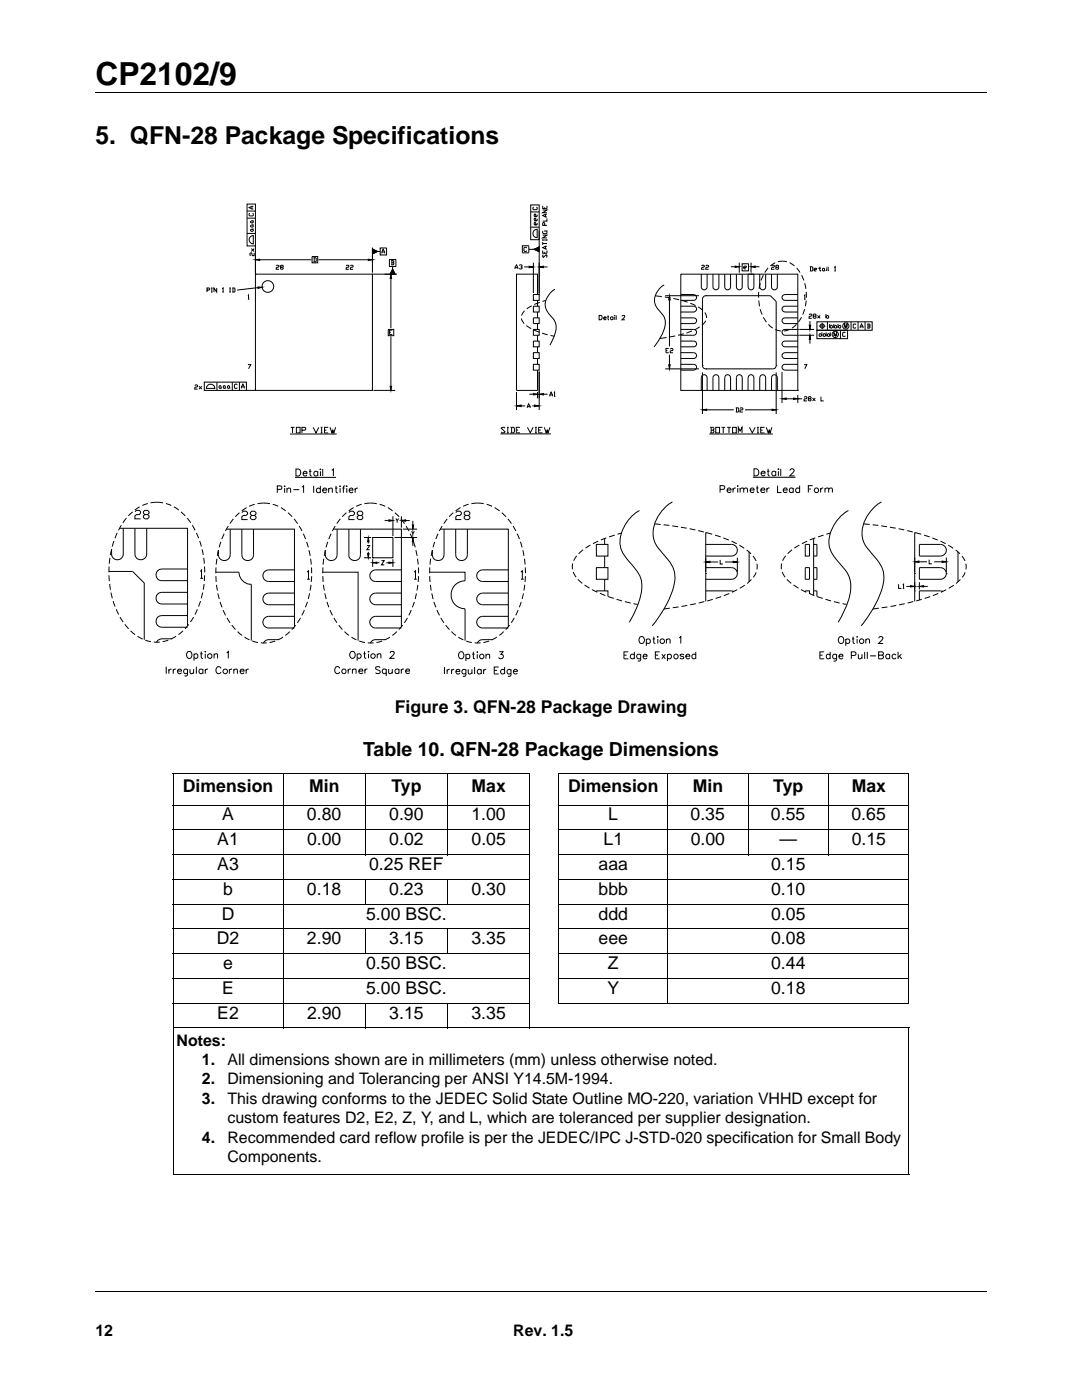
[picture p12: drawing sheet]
<svg xmlns="http://www.w3.org/2000/svg" width="216mm" height="279mm" viewBox="0 0 216 279" stroke-linecap="round" stroke-linejoin="round" font-family="sans-serif">
<defs><g id="words">
<text font-size="6.3" x="19" y="16.9">CP2102/9</text>
<text font-size="4.9" x="19" y="28.7">5. QFN-28 Package Specifications</text>
<text font-size="3.9" x="72.5" y="150.9">Table 10. QFN-28 Package Dimensions</text>
<g font-size="3.5">
<text x="78.8" y="142.2">Figure 3. QFN-28 Package Drawing</text>
<text x="36.5" y="158.1">Dimension</text>
<text x="61.7" y="158.1">Min</text>
<text x="78.1" y="158.1">Typ</text>
<text x="94.1" y="158.1">Max</text>
<text x="113.4" y="158.1">Dimension</text>
<text x="138.3" y="158.1">Min</text>
<text x="154.3" y="158.1">Typ</text>
<text x="170" y="158.1">Max</text>
<text x="44.3" y="163.7">A</text>
<text x="61.3" y="163.7">0.80</text>
<text x="77.7" y="163.7">0.90</text>
<text x="94.1" y="163.7">1.00</text>
<text x="121.4" y="163.7">L</text>
<text x="137.8" y="163.7">0.35</text>
<text x="153.8" y="163.7">0.55</text>
<text x="169.9" y="163.7">0.65</text>
<text x="43.4" y="168.7">A1</text>
<text x="43.4" y="173.6">A3</text>
<text x="61.3" y="168.7">0.00</text>
<text x="73.6" y="173.6">0.25 REF</text>
<text x="77.7" y="168.7">0.02</text>
<text x="94.1" y="168.7">0.05</text>
<text x="119.4" y="173.6">aaa</text>
<text x="120.4" y="168.7">L1</text>
<text x="137.8" y="168.7">0.00</text>
<text x="153.9" y="173.6">0.15</text>
<text x="155.5" y="168.7">—</text>
<text x="169.9" y="168.7">0.15</text>
<text x="44.5" y="178.6">b</text>
<text x="61.3" y="178.6">0.18</text>
<text x="77.7" y="178.6">0.23</text>
<text x="94.1" y="178.6">0.30</text>
<text x="119.4" y="178.6">bbb</text>
<text x="153.9" y="178.6">0.10</text>
<text x="44.2" y="183.5">D</text>
<text x="73.1" y="183.5">5.00 BSC.</text>
<text x="119.4" y="183.5">ddd</text>
<text x="153.9" y="183.5">0.05</text>
<text x="43.2" y="188.5">D2</text>
<text x="61.2" y="188.5">2.90</text>
<text x="77.7" y="188.5">3.15</text>
<text x="94.1" y="188.5">3.35</text>
<text x="119.4" y="188.5">eee</text>
<text x="153.9" y="188.5">0.08</text>
<text x="44.5" y="193.4">e</text>
<text x="73.1" y="193.4">0.50 BSC.</text>
<text x="121.3" y="193.4">Z</text>
<text x="153.9" y="193.4">0.44</text>
<text x="43.4" y="203.3">E2</text>
<text x="44.3" y="198.3">E</text>
<text x="61.3" y="203.3">2.90</text>
<text x="73.1" y="198.3">5.00 BSC.</text>
<text x="77.7" y="203.3">3.15</text>
<text x="94.1" y="203.3">3.35</text>
<text x="121.2" y="198.3">Y</text>
<text x="153.9" y="198.3">0.18</text>
</g>
<g font-size="3.2">
<text x="35.2" y="208.7">Notes:</text>
<text x="40.3" y="212.6">1.</text>
<text x="45.4" y="212.6">All dimensions shown are in millimeters (mm) unless otherwise noted.</text>
<text x="40.3" y="216.4">2.</text>
<text x="40.3" y="220.3">3.</text>
<text x="45.4" y="216.4">Dimensioning and Tolerancing per ANSI Y14.5M-1994.</text>
<text x="45.4" y="220.3">This drawing conforms to the JEDEC Solid State Outline MO-220, variation VHHD except for</text>
<text x="45.4" y="224.2">custom features D2, E2, Z, Y, and L, which are toleranced per supplier designation.</text>
<text x="40.3" y="228.1">4.</text>
<text x="45.4" y="228.1">Recommended card reflow profile is per the JEDEC/IPC J-STD-020 specification for Small Body</text>
<text x="45.4" y="231.9">Components.</text>
<text x="19" y="266.7">12</text>
<text x="102.4" y="266.7">Rev. 1.5</text>
</g>
</g></defs>
<path d="M19 18.4h177.8M19.1 257.8h177.8" fill="none" stroke="#000" stroke-width=".2"/>
<path d="M166.5 259.4h30.7v14.7h-30.7z" fill="#fff"/>
<g fill="none" stroke="#000" stroke-width=".2">
<path d="M34.4 154.3h71.4M34.5 154.4v79.9M56.5 154.3v50.9M72.9 154.3v16.4M89.3 154.3v16.4M105.7 154.4v50.8M111.4 154.3h70.1M111.5 154.4v45.7M133.2 154.3v46M149.3 154.3v16.4M165.3 154.3v16.4M181.4 154.4v45.7"/>
<path d="M34.4 160.7h71.4M34.4 165.6h71.4M34.4 170.6h71.4M34.4 175.5h71.4M72.9 175.4v5.1M89.3 175.4v5.1M111.4 160.7h70.1M111.4 165.6h70.1M111.4 170.6h70.1M111.4 175.5h70.1M34.4 180.4h71.4M34.4 185.4h71.4"/>
<path d="M34.4 190.3h71.4M34.4 195.3h71.4M72.9 185.3v5.1M89.3 185.3v5.1M111.4 180.4h70.1M111.4 185.4h70.1M111.4 190.3h70.1M111.4 195.3h70.1M34.4 200.2h71.4M34.4 205.1h147.1M72.9 200.1v5.1M89.3 200.1v5.1"/>
<path d="M111.4 200.2h70.1M181.4 205.2v29.1M34.4 234.4h147.1"/>
</g>
<path d="M20.3 37.4h175.9v100.6h-175.9z" fill="#fff"/>
<g fill="none" stroke="#000" stroke-width=".2">
<path d="M41.3 57.9h.4l.1-.3-.1-.1h-.4v.8M42.1 57.5h.3M42.1 58.3h.3M42.3 57.5v.8M43.2 57.5v.8l-.5-.8v.8M44.4 57.6l.1-.1v.8M44.4 58.3h.3M45.8 57.5h.3M45.8 58.3h.3M45.9 57.5v.8M46.3 57.5h.5l.1 .1v.6l-.6 .1M46.5 57.5v.8"/>
<path d="M49.3 40.7h1.7v8.4h-1.7zM49.3 46.6h1.7M49.3 43.5h1.7M49.3 42.1h1.7M49.5 59l.1-.1v.8M49.5 59.7h.2M49.8 42.5l-.1 .2 .1 .4h.6l.1-.2-.1-.4M49.9 47.3l.6-.3v1.7a.85 .85 0 0 1-.7-.5 .85 .85 0 0 1 .1-.9zM50 45.9l.4-.1 .1 .2-.4 .2zM50 44.2l.4-.1 .1 .3-.4 .1zM50.1 49.6l.6 .6M50.1 44.9l.4 .2-.1 .2-.4-.1z"/>
<path d="M50.3 41.2v.5M50.5 45.6l-.1 .2M50.5 44.8l-.1 .1M50.5 43.9l-.1 .2M50.5 41.2l-.8 .2 .8 .3M50.7 50.5v.5h-.3l-.3-.5-.2 .1 .1 .4M50.7 49.6l-.6 .6M51 54.7h23.3v23.2h-23.3zM51 54.7h.1M51 48.9v5.8M51 51.8l.8-.1v.3zM51.5 57.3h.8l-.8 .3z"/>
<path d="M51.5 57.4l-4.2 .5M51.8 51.8h10.3M52.3 57.3h.1M54.6 57.1h.1M55.1 53l.2-.1 .4 .1-.2 .3-.4 .2v.2h.6M56.1 53.3l-.1-.3 .4-.1 .1 .3-.4 .1-.1 .3 .4 .1 .1-.1-.1-.3M62.3 51.2h1.1v1.3h-1.1zM62.5 51.4h.5l.1 .2v.5l-.1 .2h-.5M62.7 51.4v.9M63.5 51.8h10M69.1 53l.1-.1 .4 .1-.1 .3-.4 .2v.2h.5M69.9 53l.2-.1 .4 .1-.2 .3-.4 .2v.2h.6"/>
<path d="M73.5 51.7l.8 .1-.8 .2zM74.3 54.7h.1M74.3 51.8h.1M74.3 49.4v5M74.3 49.7l1 .5-1 .5M74.3 49.7l1 .5h-1zM74.3 50.2h1l-1 .5zM74.6 54.7h4.6M74.8 50.2h1.1M75.9 49.5h1.2v1.4h-1.2zM76.2 50.6l.3-.9 .3 .9M76.2 50.3h.6"/>
<path d="M77.7 51.8h1.3v1.4h-1.3zM77.9 54.7h.9zM78 54.7l.1 .9h-.2zM78 54.7h.1M78 55.6v9.9M78 52h.4l.2 .2-.2 .2M78.2 52v.9M78.2 52.4h.2l.2 .3-.2 .2h-.4M78.3 53.2v1.1M78.3 53.7l.5 1h-.9zM78.4 53.7l.4 1h-.9zM102.8 53.7l.3-.8 .2 .8"/>
<path d="M102.8 53.4h.5M103.6 53l.2-.1 .4 .1-.2 .3h-.1M104 53.3l.2 .1-.2 .3-.4-.1M104.2 49h1.3v1.5h-1.3zM104.6 53.3h1M105.1 49.5l-.1-.1-.5 .1v.5l.2 .2 .4-.2M105.5 49.8h1.1M105.6 53.1l.8 .2-.8 .1zM105.9 40.9h1.7v6.9h-1.7zM105.9 45.3h1.7M105.9 42.3h1.7M106.4 58.8h1.2v1.1h-1.2z"/>
<path d="M106.4 52.4v6.1M106.4 58.8h.1M106.4 53.3h.1M106.5 41.3l-.2 .1v.3l.2 .1 .7-.1-.2-.4M106.6 49.8l1-.5v.5zM106.6 49.8l1 .4M106.6 49.8h1v.4zM106.7 45.9l.5-.1v1.6a.85 .85 0 0 1-.8-.5 .85 .85 0 0 1 .3-1zM107.2 44.5l-.2 .4-.4-.1v-.3l.1-.1 .2 .1v.4M107.2 43.7l-.2 .4-.4-.1v-.3l.1-.2 .2 .2v.4M107.2 42.8l-.2 .5h-.3l-.1-.5 .1-.1 .2 .1v.5M107.3 58.8v-4.1h-4.2v23.2h4.2v-4"/>
<path d="M107.3 59.9v1.2M107.6 58.8h.1M107.6 46v12.8M107.6 49.3l-1 .5M107.6 53.3l.8-.2v.3zM108.3 50v.5h.8v-.5M108.3 46.9h.8l-.8 .6h.8M108.3 41.9h.8l-.8 .6h.8M108.3 41.1v.5h.8v-.5M108.3 47.8v.2M108.3 48.3v.6M108.3 48.6h.8"/>
<path d="M108.3 47.9h.8M108.3 46.1l.1 .5 .7-.1v-.4h-.4v.1M108.4 50.8l-.1 .2 .1 .4 .6-.6 .1 .2-.1 .4M108.4 53.3h.9M108.7 45v-.4l-.3-.2-.1 .6h.8M108.7 41.4v.2M108.7 50.3v.2M108.8 42.8v.5M108.8 49.1v.6M108.9 60l-.7 .2M109.1 49.1l-.8 .3 .8 .3M109.1 42.8l-.8 .2 .8 .3"/>
<path d="M109.1 47.8v.2M109.1 43.6v.5h-.8M110.7 57.7a3.3 3.3 0 0 0-1.5 4.5l.5 .6a3.5 3.5 0 0 1 .7 4.8l-.7 1.3M130.7 59l1.4 .2M132.5 56.9a3.2 3.2 0 0 0-.9 5.1 3.4 3.4 0 0 1 .6 4.6l-1.7 2.6M132.7 59.3l1.1 .2M132.7 59h6.8M133.6 59.9v9.2M133.6 59l.1 .9h-.3zM134.4 59.6l1.1 .2M135.8 54.7h23.4v23.2h-23.4zM135.8 58.8h2.6l.5 .3 .1 .3-.1 .3-.5 .2h-2.6"/>
<path d="M136.1 60l1.1 .3M139.9 54.7v2.6l.3 .5 .3 .1 .3-.1 .3-.5v-2.6M140 53l.1-.1 .4 .1-.1 .3-.4 .2v.2h.5M140.8 53l.2-.1 .4 .1-.2 .3-.4 .2v.2h.6M140.9 59l-.6 .3-.1 .4v13.2M140.9 59h.1M140.9 59h12.8l1.2 1.2v12.7M142.3 54.7v2.6l.3 .5 .3 .1 .2-.1 .3-.5v-2.6M144.6 54.7v2.6l.3 .5 .3 .1 .3-.1 .3-.5v-2.6M145.8 53.2h.9M146.7 53.1l.8 .1-.8 .2zM146.9 54.7v2.6l.3 .5 .3 .1 .3-.1 .3-.5v-2.6"/>
<path d="M147.5 54.7h.1M147.5 52.4v2M148.1 52.6h1.3v1.5h-1.3zM148.4 53.4h.4l.1-.2-.1-.1-.4 .1v.3l.4 .2M149.3 54.7h1.1v2.6l-.3 .5-.2 .1-.3-.1-.3-.5zM149.9 53.2l.8-.1v.3zM149.9 54.7h.1M149.9 53.2h.1M149.9 52.4v2M150.7 53.2h.8M151.4 58.3v1.1M151.4 60l.2 1.1"/>
<path d="M151.6 54.7v2.6l.3 .5 .3 .1 .3-.1 .3-.5v-2.6M151.7 56.5l-.2 1.2M152.3 54.9l-.5 1.1M153.3 53.5l-.7 .9M153.9 54.7v2.6l.3 .5 .3 .1 .3-.1 .3-.5v-2.6M153.9 53l.2-.1 .4 .1-.1 .3-.5 .2v.2h.6M154.7 52.4l-1 .7M154.9 53.3l-.1-.3 .4-.1 .2 .3-.5 .1-.1 .3 .4 .1 .2-.1-.2-.3M155.2 52.2l.9-.1 .9 .1M157.6 52.4l.9 .7M159 53.5l.6 .9M159.2 58.8h-2.6l-.5 .3-.1 .3 .4 .5h2.8"/>
<path d="M160 54.9l.4 1.1M160.4 59l.2-.1v.8M160.4 59.7h.3M160.6 56.5l.2 1.2M160.9 58.3v1.1M160.9 60l-.2 1.1M161.6 53.2h.4l.2 .2v.5l-.2 .2h-.4M161.7 53.2v.9M162.4 53.8h.5l.1-.2-.1-.1-.5 .1 .2 .5h.3M163.3 53.5h.5M163.6 53.2v.7l.1 .2 .1-.2M164.1 53.6l.2-.1 .2 .1-.1 .5-.3-.2z"/>
<path d="M164.5 53.9l.2 .2M165 53.2v.2M165 53.5v.6M165.2 53.2v.7l.2 .2M166.5 53.4l.1-.2v.9M166.5 54.1h.3M38.9 77l.1-.2 .4 .2-.1 .2-.4 .2v.3h.5M39.7 77.1l.6 .6M40.3 77.1l-.6 .6M40.8 76.3h8.4v1.6h-8.4zM41.5 76.9a.84 .84 0 0 1 .9-.2 .84 .84 0 0 1 .5 .8h-1.7zM43.3 76.3v1.6"/>
<path d="M43.7 77.1l.1-.1 .3 .1-.1 .4-.3-.1zM44.1 77.4l.2 .1M44.6 77.1l.1-.1 .3 .1-.2 .4-.2-.1zM45 77.4l.1 .1M45.5 77l.3 .1-.1 .4-.3-.1zM45.8 77.4l.2 .1M46.4 76.3v1.6M47.3 76.8l-.1-.1-.4 .1v.6l.1 .1 .4-.1M47.8 76.3v1.6M48.2 77.5l.3-.8 .2 .8M48.2 77.2h.5M49.2 77.9h1.8"/>
<path d="M49.5 72.8h.5l-.4 .8M74.3 77.9h.1M74.6 77.9h4.2M77.5 65.7h1.1v1.3h-1.1zM77.7 66.3h.3M77.9 77.1h.2l-.1 .8zM78 67.1v10M78.3 65.9h-.6v.8h.6M103.1 78.2v3.6M104.1 63.6l.5 1M104.7 62l-.6 1M105 65l1 .6"/>
<path d="M105.6 78.7h.8M106.1 61l-1 .7M106.4 78.5l.9 .2-.9 .1zM106.4 61.1h1.2v1.2h-1.2zM106.4 68.1h1.2v1.1h-1.2zM106.4 70.4h1.2v1.1h-1.2zM106.4 72.7h1.2v1.2h-1.2zM106.4 65.7h1.2v1.2h-1.2zM106.4 63.4h1.2v1.2h-1.2zM106.5 65.9l1.1 .4M107.3 62.3v1.1M107.3 64.6v1.1"/>
<path d="M107.3 66.9v1.2M107.3 69.2v1.2M107.3 71.5v1.2M107.3 78.2v1.3M107.6 73.9h.1M107.6 74.1v7.7M107.6 78.7h.1M107.6 78.7l.8-.2v.3zM107.7 60.3l-1.1 .5M108.2 66.5l1.1 .3M108.4 78.7h.9M109.7 79.1l.3-.8 .3 .8"/>
<path d="M109.7 78.8h.6M109.9 67l.7 .1M110.6 78.4l.1-.1v.8M110.6 79.1h.2M119.5 62.9h.4a.47 .47 0 0 1 .3 .5 .47 .47 0 0 1-.3 .4h-.4zM120.5 63.5h.4a.25 .25 0 0 0-.2-.3 .25 .25 0 0 0-.2 .3l.1 .3 .3-.1M121.2 63.2h.3M121.3 62.9v.7l.2 .2M122.3 63.4l-.3-.2-.2 .2 .2 .4 .3-.1M122.3 63.2v.6M122.6 63h.1M122.7 63.2v.6"/>
<path d="M123 62.9v.9M124.1 63.1l.2-.2 .4 .2-.6 .7h.6M132.7 73.6h6.8M132.9 70h.3M133 67.4l-1.3 .1M133.4 69.6h-.5v.8h.5M133.4 72.8h.3l-.1 .8zM133.6 70.8v2M133.7 69.7l.2-.1 .4 .1-.1 .3-.5 .1v.3h.6M134.7 67.1l-1.1 .2M135.8 61.1h2.6l.5 .3 .1 .3-.1 .3-.5 .3h-2.6M135.8 63.4h2.6l.5 .3 .1 .3-.1 .3-.5 .3h-2.6"/>
<path d="M135.8 65.7h2.6l.5 .3 .1 .3-.1 .3-.5 .3h-2.6M135.8 68.1h2.6l.5 .3 .1 .2-.1 .3-.5 .3h-2.6M135.8 70.4h2.6l.5 .3 .1 .3-.1 .3-.5 .2h-2.6M135.8 72.7h2.6l.5 .3 .1 .3-.1 .3-.5 .3h-2.6M136.4 66.6l-1.1 .3M137.7 60.5l1.1 .5M138.1 66l-1.1 .5M139.3 61.2l1 .7M139.6 65.3l-1 .5M139.9 77.9v-2.5a.58 .58 0 0 1 .6-.6 .58 .58 0 0 1 .6 .6v2.5M140.2 72.9l.3 .6 .4 .1M140.2 72.9h.1"/>
<path d="M140.2 74.3v8.3M140.7 62.4l.2 .6 .1 .5M140.8 64l-.7 .9M140.9 73.6h.1M142.3 77.9v-2.5a.59 .59 0 0 1 .6-.6 .59 .59 0 0 1 .5 .6v2.5M144.6 77.9v-2.5a.58 .58 0 0 1 .6-.6 .58 .58 0 0 1 .6 .6v2.5M146.9 77.9v-2.5a.58 .58 0 0 1 .6-.6 .58 .58 0 0 1 .6 .6v2.5M149.3 77.9v-2.5a.58 .58 0 0 1 .5-.6 .58 .58 0 0 1 .6 .6v2.5M151.6 77.9v-2.5a.59 .59 0 0 1 .6-.6 .59 .59 0 0 1 .6 .6v2.5M151.7 61.7l.4 1.1M152.3 63.3l.6 1M153.3 64.7l.9 .8"/>
<path d="M153.9 77.9v-2.5a.58 .58 0 0 1 .6-.6 .58 .58 0 0 1 .6 .6v2.5M154.7 65.8l1.1 .2M154.9 72.9v.3a.63 .63 0 0 1-.7 .4h-13.3M154.9 72.9h.1M154.9 74.3v8.3M156 79.6l.9-.2v.3zM156 74.2v6.2M156 73.3h.1M156.9 79.6h1.4M157.5 65.8l-1.1 .2M158.3 79.4l.9 .2-.9 .1zM158.9 64.7l-.8 .8"/>
<path d="M159.2 61.1h-2.6l-.5 .3-.1 .3 .1 .3 .5 .3h2.6M159.2 63.4h-2.6l-.5 .3-.1 .3 .4 .5 2.8 .1M159.2 65.7h-2.6l-.5 .3-.1 .3 .4 .6h2.8M159.2 68.1h-2.6l-.5 .3-.1 .2 .1 .3 .5 .3h2.6M159.2 70.4h-2.6l-.5 .3-.1 .3 .1 .3 .5 .2h2.6M159.2 72.7h-2.6l-.5 .3-.1 .3 .1 .3 .5 .3h2.6M159.2 77.9h.1M159.2 79.6h.1M159.2 65.7h.1M159.2 66.9h.1M159.2 78.8v1.6M159.2 79.6h.8"/>
<path d="M159.5 65.7h3M159.5 66.9h3M159.9 63.3l-.6 1M160.4 72.8h.6l-.4 .8M160.4 79.3l.2-.1 .4 .1-.1 .3-.5 .1v.3h.6M160.6 61.7l-.4 1.1M161.4 62.8l.2-.1 .4 .1-.2 .3-.4 .1v.3h.6M161.5 64.9h.3l-.2 .8zM161.6 66.9h.1M161.6 64.1v.8M161.6 67.7v.9M161.6 66.9l.2 .8h-.3z"/>
<path d="M161.7 79.6l.1 .3-.4 .1-.1-.3 .5-.3-.1-.2-.4 .1 .1 .3M162.1 79.4l.6 .6M162.7 63.1l.1 .3-.4 .1-.1-.3 .5-.3-.1-.2-.4 .1 .1 .3M162.7 79.4l-.6 .6M163 64.2h11v1.7h-11zM163 65.9h6.1v1.7h-6.1zM163.1 62.9l.6 .6M163.4 65.1h1.3M163.6 66.6l.4 .3-.3 .2-.3-.1zM163.7 62.9l-.6 .6M163.8 79.2v.8h.6M164 66.3v.8"/>
<path d="M164.1 64.4v1.3M164.4 66.6l.4 .3-.3 .2-.2-.1zM164.8 63.2l.4-.2 .2 .4-.3 .1zM164.8 62.7v.8M164.8 66.3v.8M165.1 64.2v1.7M165.2 66.6l.5 .3-.3 .2-.3-.1zM165.5 64.7v.8M165.7 66.3v.8M165.8 64.9l.3 .2-.2 .4-.4-.3zM166.4 65.2l.3-.3 .2 .2-.1 .4zM166.4 64.7v.8"/>
<path d="M166.4 67.1v-.7l.3 .7 .2-.7v.7M167.2 65.2l.3-.3 .3 .2-.2 .4zM167.2 64.7v.8M167.7 65.9v1.7M168.5 65.4v-.7l.3 .7 .2-.7v.7M168.7 66.5l-.1-.2-.5 .2v.5l.2 .1 .4-.1M169.8 64.2v1.7M170.8 64.8l-.2-.1-.4 .1 .2 .7 .4-.2M171.2 64.2v1.7M171.6 65.5l.3-.8 .3 .8M171.6 65.2h.6M172.6 64.2v1.7"/>
<path d="M173 64.7l.6 .1-.1 .3M173.2 65.1h.3l.1 .2-.1 .2h-.5M173.2 64.7v.8M55.3 97.7l.8-.1 .1-.5-.9-.1v1.3M56.8 97.4v.9M56.8 97v.1zM57.3 97.7l.3-.3 .3 .1 .1 .8M57.3 97.4v.9M57.8 86.6h9.4M58 85.3h.8M58.4 85.3v1.1M58.5 97.7h1.2"/>
<path d="M58.9 95.3h8.2M59.1 93.6h.4a.75 .75 0 0 1 .5 .7 .75 .75 0 0 1-.5 .7h-.4zM59.1 85.3h.8v1.1h-.8zM60.2 97.2l.4-.2v1.3M60.2 85.9h.6l.2-.5-.2-.1h-.6v1.1M60.5 94.5h.8a.39 .39 0 0 0-.4-.5 .39 .39 0 0 0-.4 .5v.1a.42 .42 0 0 0 .3 .4 .42 .42 0 0 0 .5-.2M61.7 94.1h.4M61.9 93.6v1.1v.2l.3 .1M62.5 85.3l.6 1.1 .5-1.1M62.6 97v1.3M63.4 94.3l-.5-.2a.51 .51 0 0 0-.3 .4 .51 .51 0 0 0 .3 .5l.5-.2M63.4 94.1v.9"/>
<path d="M63.9 93.7h.1zM63.9 97.6l-.5-.2a.49 .49 0 0 0-.3 .5 .49 .49 0 0 0 .3 .4l.5-.2M63.9 97v1.3M63.9 94.1v.9M64 85.3h.3M64 86.4h.3M64.2 85.3v1.1M64.4 97.8h.8a.45 .45 0 0 0-.5-.4 .45 .45 0 0 0-.4 .5 .45 .45 0 0 0 .4 .4l.5-.2M64.4 93.6v1.4M64.7 85.9h.4M65.5 85.3h-.8v1.1h.8M65.6 97.7l.3-.3 .4 .1v.8"/>
<path d="M65.6 97.4v.9M65.8 85.3l.5 1.1 .1-.5 .2 .5 .4-1.1M66.2 93.9l.3-.3v1.4M66.9 97.4h.4M67.1 97v1.1l.3 .2M67.8 97h.1zM67.9 97.4v.9M68.3 97.4h.5M68.9 97h-.3l-.1 .2v1.1M69.1 97h.2zM69.2 97.4v.9M69.7 97.8h.7a.44 .44 0 0 0-.7-.3 .44 .44 0 0 0 .2 .8h.3l.2-.2"/>
<path d="M70.9 97.4v.9M71.4 97.4a.43 .43 0 0 0-.5 .4M99.8 86.6h10.1M100.8 85.4l-.2-.1h-.4l-.2 .1 .8 .8-.2 .2h-.4l-.2-.2M101.2 85.3h.3M101.2 86.4h.3M101.3 85.3v1.1M101.9 85.3h.6l.1 .1v.8l-.1 .2h-.6M102.1 85.3v1.1M103 85.8h.4M103.1 81l.9-.2v.4zM103.8 85.3h-.8v1.1h.8"/>
<path d="M104 81h.8M105.2 81.4l.3-.8 .3 .8M105.2 81.2h.6M105.2 85.3l.6 1.1 .6-1.1M106.2 81h.5M106.7 80.8l.9 .2-.9 .2zM106.7 85.3h.4M106.7 86.4h.4M106.9 85.3v1.1M107.5 85.8h.4M107.6 81h.1M108.2 85.3h-.7v1.1h.7"/>
<path d="M108.6 85.3l.4 1.1 .2-.6 .1 .6 .4-1.1M140.2 81.8l.8-.1v.2zM141 81.8h5.4M141.5 86.6h12.7M141.7 85.3h.6l.2 .1-.2 .5M141.9 85.9h.4l.2 .3-.2 .2h-.6M141.9 85.3v1.1M142.8 85.3h.8v1.1h-.8zM143.7 97.7l.8-.1 .1-.2-.1-.4-.8-.1v1.4M144 85.3h.7M144.3 85.3v1.1M145.1 97.8h.8a.4 .4 0 0 0-.4-.4 .4 .4 0 0 0-.4 .4l.2 .5h.3l.3-.2"/>
<path d="M145.1 85.3h.7M145.5 85.3v1.1M146.2 85.3h.7v1.1h-.7zM146.3 97.4v.9M146.8 81.4l.6 .1v.6l-.1 .1h-.5M146.8 97.4l-.3 .1-.2 .3M147 81.4v.8M147.2 96.9v.2zM147.2 97.4v.9M147.3 86.4v-1.1l.4 .7 .4-.7v1.1M147.7 81.5l.1-.1 .4 .1-.1 .3-.4 .1v.3h.5M147.7 97.7l.3-.3 .3 .1 .1 .8"/>
<path d="M147.7 97.4v.9M148.4 97.7l.4-.3 .3 .1v.8M148.7 81.8h5.4M149.5 85.3l.6 1.1 .6-1.1M149.7 97.8h.8a.4 .4 0 0 0-.4-.4 .4 .4 0 0 0-.4 .4l.2 .5h.3l.3-.2M150.2 95.2h8.5M150.5 93.6h.4a.75 .75 0 0 1 .5 .7 .75 .75 0 0 1-.5 .7h-.4zM150.9 97.4h.4M151 85.3h.4M151 86.4h.4M151.1 96.9v1.1l.1 .3h.2M151.2 85.3v1.1"/>
<path d="M151.8 85.9h.4M151.8 97.8h.8a.4 .4 0 0 0-.4-.4 .4 .4 0 0 0-.4 .4l.2 .5h.3l.3-.2M151.8 94.4h.9a.44 .44 0 0 0-.6-.3 .44 .44 0 0 0-.2 .7 .44 .44 0 0 0 .6 .1l.2-.1M152.5 85.3h-.7v1.1h.7M152.9 85.3l.4 1.1 .2-.5 .1 .5 .4-1.1M153 97.4v.9M153.1 94h.4M153.3 93.6v1.1l.3 .3M153.5 97.4a.43 .43 0 0 0-.5 .4M154.1 81.7l.8 .1-.8 .1zM154.8 94.2l-.5-.2a.5 .5 0 0 0-.3 .5 .5 .5 0 0 0 .3 .5l.5-.2M154.8 94v1"/>
<path d="M154.9 81.8h.1M155.2 96.9v1.4h.8M155.3 94v1M155.3 93.6v.1zM155.8 93.6v1.4M156.3 97.8h.8a.46 .46 0 0 0-.6-.4 .46 .46 0 0 0-.3 .6 .46 .46 0 0 0 .6 .3l.3-.2M157.6 93.9l.3-.3h.3l.3 .4-.9 1h.9M158.3 97.6l-.5-.2a.49 .49 0 0 0-.3 .4 .49 .49 0 0 0 .3 .5l.5-.2M158.3 97.4v.9M159.6 97.6l-.5-.2a.49 .49 0 0 0-.3 .4 .49 .49 0 0 0 .2 .5l.6-.2M159.6 96.9v1.4M161.3 97.6h.5"/>
<path d="M162.2 96.9h-.9v1.4M163.7 97.4v.9M164.3 97.4l-.3 .1-.3 .3M164.6 97.7l.4-.3 .3 .1 .1 .8M164.6 97.4v.9M165.4 97.7l.3-.3 .3 .1 .1 .8M21.7 114.8l.1 1.2M21.7 114h4.8l2.3 2.4v11.3M21.8 113.1l-.1 1.1M21.9 116.5l.1 1.2M21.9 111.3l-.1 1.2M22.1 118.3l.3 1.1"/>
<path d="M22.6 120l.4 1.1M22.7 108l-.3 1.1M23.4 106.4l-.5 1M23.8 105.4h13.6v19.5M24.2 104.8l-.6 1M24.6 105.4v5.2a1.16 1.16 0 0 1-1.2 1.1 1.16 1.16 0 0 1-1.1-1.1v-1l-.3 1.2M25.2 103.4l-.7 .9M26.5 102.2l-.9 .8M26.9 105.4v5.2a1.17 1.17 0 0 0 1.2 1.1 1.17 1.17 0 0 0 1.2-1.1v-5.2M26.9 102.1l.3-.2h.6l.2 .2v.3l-.2 .3h-.6l-.3 .3v.5h1.1M27.9 101.2l-1 .6M29.4 102.7l.3 .3v.3l-.3 .2h-.5l-.3-.2v-.3l.3-.3h.5l.3-.3v-.3l-.3-.2h-.5l-.3 .2v.3l.3 .3"/>
<path d="M29.5 100.5l-1.1 .4M32.5 100.4l-1.2-.2-1.3 .2M33.1 100.5l1.1 .4M34.7 101.2l1 .6M36.1 102.2l.9 .8M37.4 103.4l.7 .9M37.4 113.6h-5.1a1.16 1.16 0 0 0-1.2 1.1 1.16 1.16 0 0 0 1.2 1.2h5.1M37.4 118.2h-5.1a1.16 1.16 0 0 0-1.2 1.2 1.16 1.16 0 0 0 1.2 1.1h5.1M38.4 104.8l.5 1M39.2 106.4l.4 1M39.8 108l.4 1.1M40 114l.2-.3v1.7"/>
<path d="M40 115.4h.5M40 120l-.4 1.1M40.3 109.6l.3 1.2M40.4 118.3l-.2 1.1M40.7 111.3l.1 1.2M40.7 116.5l-.1 1.2M40.8 113.1l.1 1.1M40.8 114.8v1.2M43.1 114.2h4.6a2.44 2.44 0 0 0 2.4 2.4v11.2M43.1 115v1.1M43.1 113.2v1.2M43.2 116.7l.2 1.2"/>
<path d="M43.3 111.5l-.2 1.2M43.5 118.4l.3 1.1M44.1 108.1l-.4 1.1M44.7 106.5l-.4 1.1M45.2 105.6h13.6v19.5M45.6 105l-.6 1M45.9 105.6v5.1a1.17 1.17 0 0 1-1.1 1.2 1.17 1.17 0 0 1-1.2-1.2v-.9l-.2 1.1M46.6 103.5l-.7 1M47.8 102.3l-.9 .8M48.3 105.6v5.1a1.16 1.16 0 0 0 1.1 1.2 1.16 1.16 0 0 0 1.2-1.2v-5.1M48.3 102.3l.3-.3h.5l.3 .3v.3l-.3 .3h-.5l-.3 .2v.6h1.1M49.2 101.3l-1 .7"/>
<path d="M50.2 102.9l-.2-.3v-.3l.2-.3h.6l.3 .3v.3l-.3 .3h-.6l-.2 .2v.3l.2 .3h.6l.3-.3v-.3l-.3-.2M50.8 100.6l-1.1 .4M51.4 100.5l1.2-.1 1.3 .1M54.4 100.6l1.1 .4M56 101.3l1 .7M57.5 102.3l.8 .8M58.7 103.5l.7 1M58.8 113.7h-5.2a1.16 1.16 0 0 0-1.1 1.2 1.16 1.16 0 0 0 1.1 1.2h5.2M58.8 118.4h-5.2a1.16 1.16 0 0 0-1.1 1.1 1.16 1.16 0 0 0 1.1 1.2h5.2M59.7 105l.6 1M60.5 106.5l.5 1.1M61.2 108.1l.3 1.1"/>
<path d="M61.3 114.2l.3-.3v1.7M61.3 115.6h.5M61.6 109.8l.3 1.1M61.8 118.4l-.3 1.1M62 111.5l.1 1.2M62.1 116.7l-.2 1.2M62.2 113.2v1.2M62.2 115l-.1 1.1M64.4 114.2h7.1v13.6M64.4 115l.1 1.1M64.4 113.2v1.2M64.5 116.7l.2 1.2"/>
<path d="M64.6 111.5l-.1 1.2M64.8 118.4l.3 1.1M65.4 108.1l-.3 1.1M66.1 106.5l-.5 1.1M66.5 105.6h13.6v19.5M66.9 105l-.6 1M67.3 105.6v5.1a1.17 1.17 0 0 1-1.2 1.2 1.17 1.17 0 0 1-1.2-1.2v-.9l-.2 1.1M67.9 103.5l-.7 1M69.1 102.3l-.8 .8M69.6 105.6v5.1a1.15 1.15 0 0 0 1.2 1.2 1.15 1.15 0 0 0 1.1-1.2v-5.1M69.6 102.3l.3-.3h.5l.3 .3v.3l-.3 .3h-.5l-.3 .2v.6h1.1M70.5 101.3l-.9 .7"/>
<path d="M71.6 102.9l-.3-.3v-.3l.3-.3h.5l.3 .3v.3l-.3 .3h-.5l-.3 .2v.3l.3 .3h.5l.3-.3v-.3l-.3-.2M72.2 100.6l-1.1 .4M72.6 107.3h1.5M72.6 111.3h1.5M72.7 100.5l1.3-.1 1.2 .1M73.2 108.9h.6l-.6 .8h.6M73.3 110.5h.3l-.1 .8zM73.5 107.3l.1 .8h-.3zM73.5 111.3h.1M73.5 108.1v.4M73.5 110.1v.4M74.4 112.3l.8-.1v.2z"/>
<path d="M74.4 111.3h.1M74.4 107.3h.1M74.4 111.6v1.5M74.4 107.3h4v4h-4zM75.2 112.3h.5M75.8 100.6l1.1 .4M76.1 111.9h.6l-.6 .8h.6M76.8 103.9h.8M77.1 112.3h.5M77.4 101.3l.9 .7M77.6 103.7l.8 .2-.8 .1zM77.6 112.2l.8 .1-.8 .1z"/>
<path d="M78.4 107.3h.1M78.4 103v4M78.4 111.6v1.5M78.4 103.9h.1M78.4 112.3h.1M78.4 111.3h.1M78.7 107.3h4.5M78.8 102.3l.9 .8M79 103.5l.2 .4v.4M79.5 103.5l-.3 .4M80 103.5l.7 1M80.1 113.7h-5.1a1.16 1.16 0 0 0-1.2 1.2 1.16 1.16 0 0 0 1.2 1.2h5.1"/>
<path d="M80.1 118.4h-5.1a1.16 1.16 0 0 0-1.2 1.1 1.16 1.16 0 0 0 1.2 1.2h5.1M80.1 103v2.3M80.1 105.6h.1M80.1 103.9l.8-.2v.3zM80.4 105.6h2.8M80.9 103.9h.9M81 105l.6 1M81.9 106.5l.4 1.1M82.1 106l.3 .4v.5M82.3 104.8h.2l-.1 .8zM82.4 107.3l.1 .8h-.2zM82.4 103.9v.9"/>
<path d="M82.4 108.1v.8M82.5 108.1l.4 1.1M82.6 114.2l.3-.3v1.7M82.6 115.6h.6M82.7 106l-.3 .4M83 109.8l.2 1.1M83.1 118.4l-.3 1.1M83.3 111.5l.1 1.2M83.4 116.7l-.2 1.2M83.5 113.2v1.2M83.5 115l-.1 1.1M85.7 114.2h7.1v1.7a2.79 2.79 0 0 0-2.8 2.8 2.79 2.79 0 0 0 2.8 2.8v6.3"/>
<path d="M85.7 115l.1 1.1M85.8 113.2l-.1 1.2M85.9 116.7l.1 1.2M85.9 111.5l-.1 1.2M86.1 118.4l.3 1.1M86.7 108.1l-.3 1.1M87.4 106.5l-.4 1.1M87.8 105.6h13.6v19.5M88.2 105l-.5 1M88.6 105.6v5.1a1.16 1.16 0 0 1-1.2 1.2 1.16 1.16 0 0 1-1.1-1.2v-.9l-.3 1.1M89.2 103.5l-.7 1M90.4 102.3l-.8 .8"/>
<path d="M90.9 105.6v5.1a1.16 1.16 0 0 0 1.2 1.2 1.16 1.16 0 0 0 1.2-1.2v-5.1M91 102.3l.2-.3h.6l.3 .3v.3l-.3 .3h-.6l-.2 .2v.6h1.1M91.9 101.3l-1 .7M92.9 102.9l-.3-.3v-.3l.3-.3h.6l.2 .3v.3l-.2 .3h-.6l-.3 .2v.3l.3 .3h.6l.2-.3v-.3l-.2-.2M93.5 100.6l-1.1 .4M94.1 100.5l1.2-.1 1.2 .1M97.1 100.6l1.1 .4M98.7 101.3l1 .7M100.1 102.3l.9 .8M101.3 103.5l.7 1M101.4 113.7h-5.1a1.16 1.16 0 0 0-1.2 1.2 1.16 1.16 0 0 0 1.2 1.2h5.1M101.4 118.4h-5.1a1.16 1.16 0 0 0-1.2 1.1 1.16 1.16 0 0 0 1.2 1.2h5.1"/>
<path d="M102.4 105l.6 1M103.2 106.5l.5 1.1M103.8 108.1l.4 1.1M103.9 114.2l.3-.3v1.7M103.9 115.6h.6M104.3 109.8l.2 1.1M104.5 118.4l-.3 1.1M104.6 111.5l.2 1.2M104.7 116.7l-.2 1.2M104.8 113.2l.1 1.2M104.8 115v1.1M114.3 112.5l-.1 1.1"/>
<path d="M114.4 114.2l.6 1M115.1 110.9l-.6 1M115.3 115.6l.9 .8M116.4 109.7l-.9 .8M116.6 116.8l1 .6M117.8 108.8l-1 .6M118.1 117.7l1.1 .5M119 118.1v-.2h2.3v1.1M119 113.3h2.3v2.3h-2.3zM119 108.6h2.3v2.4h-2.3zM119.4 108l-1.1 .5M119.7 118.4l1.1 .5"/>
<path d="M120.6 107.5v1.1M120.6 111v2.3M120.6 115.6v2.3M121 107.3l-1.1 .5M121.3 119l1.2 .4M122.7 106.8l-1.2 .3M123 119.6l1.1 .3M124 106.4l-.8 .2M127.6 101.9a7.5 7.5 0 0 0-3.8 7.4l.5 1.1 .8 1.1a9.5 9.5 0 0 1 2.9 4.8 14.7 14.7 0 0 1-2.4 7.8v.1M130.6 104.5l1.2 .2M132.4 104.7l1.2 .2M134.1 104.9l1.2 .2"/>
<path d="M134.2 100.2a7.6 7.6 0 0 0-3.8 7 6.2 6.2 0 0 0 1.8 3.2 6.5 6.5 0 0 1 2.4 5.6 20.2 20.2 0 0 1-4.5 8.9M135.9 105.2l1.1 .2M137.6 105.5l1.1 .3M139.3 105.9l1.1 .3M140.8 112.2l.9-.2v.3zM140.8 114.4h.1M140.8 112.2h.1M140.8 108.6h5.2a1.16 1.16 0 0 1 1.1 1.2 1.16 1.16 0 0 1-1.1 1.2h-5.2M140.8 113.3h5.2a1.16 1.16 0 0 1 1.1 1.1 1.16 1.16 0 0 1-1.1 1.2h-5.2M140.8 117.9l5.6 .1M140.8 106.3v13.7M140.8 106.3h.3"/>
<path d="M141 106.3l1.1 .3M141.7 112.2h1.6M142.2 119.6l-1.1 .3M142.7 106.8l1.1 .3M143.7 111.7v.9h.6M143.9 119.1l-1.1 .3M144.3 107.4l1.1 .4M144.7 112.2h1.6M145.5 118.4l-1.1 .5M146 108l1 .5M146.3 112l.8 .2-.8 .1zM147.1 117.7l-1 .5"/>
<path d="M147.1 111.3v2.9M147.1 114.4h.1M147.5 108.8l1 .6M148.6 116.8l-1 .6M149 109.8l.9 .7M149.5 110.2v5.9M149.9 115.7l-.8 .8M150.2 111l.7 1M150.9 114.2l-.6 1M151 112.5v1.1M156 112.5l-.1 1.1M156.1 114.2l.6 1"/>
<path d="M156.8 110.9l-.6 1M157 115.6l.9 .8M158.1 109.7l-.9 .8M158.3 116.8l1 .6M159.5 108.8l-1 .6M159.8 117.7l1.1 .5M160.7 108.6h.8v2.4h-.8zM160.7 118.1v-.2h.8v.6M160.7 113.3h.8v2.3h-.8zM161.1 108l-1.1 .5M161.4 118.4l1.1 .5M162.3 117.9h.7v1.1l1.2 .4"/>
<path d="M162.3 113.3h.7v2.3h-.7M162.3 107.5v1.1M162.3 111v7.8M162.3 108.6h.7v2.4h-.7zM162.7 107.3l-1.1 .5M164.3 106.8l-1.1 .3M164.7 119.6l1.1 .3M165.7 106.4l-.8 .2M169.3 101.9a7.7 7.7 0 0 0-3.9 6.8 7.5 7.5 0 0 0 2.5 4.1 6.4 6.4 0 0 1 1.2 7.5l-1.8 3.9M172.3 104.5l1.2 .2M174.1 104.7l1.2 .2M175.8 104.9l1.2 .2"/>
<path d="M175.9 100.2a7.6 7.6 0 0 0-3.8 7 6.2 6.2 0 0 0 1.8 3.2 6.5 6.5 0 0 1 2.4 5.6 20.7 20.7 0 0 1-4.5 8.9M177.6 105.2l1.1 .2M179.3 116.6v.8h.6M179.3 105.5l1.1 .3M180.1 116.7l.2-.1v.8M180.1 117.4h.3M180.8 117h.9M181 105.9l1.1 .3M181.7 116.9l.8 .1-.8 .1zM182.5 114.4h.1M182.5 112.1h.1M182.5 117.9h.1"/>
<path d="M182.5 117h.1M182.5 106.3v13.7M182.5 106.3h.3M182.5 112.1l.9-.1v.3zM182.7 106.3l1.1 .3M183.4 112.1h1.6M183.5 117l.8-.1v.2zM183.5 116.2v1.4M183.5 108.6h4.2a1.16 1.16 0 0 1 1.1 1.2 1.16 1.16 0 0 1-1.1 1.2h-4.2zM183.5 113.3h4.2a1.16 1.16 0 0 1 1.1 1.1 1.16 1.16 0 0 1-1.1 1.2h-4.2zM183.9 119.6l-1.1 .3M184.3 117h.8"/>
<path d="M184.4 106.8l1.1 .3M185.4 111.7v.8h.5M185.6 119.1l-1.1 .3M186 107.4l1.1 .4M186.4 112.1h1.6M187.2 118.4l-1.1 .5M187.7 108l1 .5M188 112l.8 .1-.8 .2zM188.1 118l-4.6-.1v1.9M188.8 117.7l-1 .5M188.8 114.4h.1M188.8 111.3v2.9"/>
<path d="M189.2 108.8l1 .6M190.3 116.8l-1 .6M190.7 109.8l.9 .7M191.2 110.2v5.9M191.6 115.7l-.8 .8M191.9 111l.6 1M192.6 114.2l-.6 1M192.7 112.5v1.1M23.2 121.6l.5 1M23.9 123.1l.7 1M24.9 124.6l.8 .9M26.1 125.9l.9 .7"/>
<path d="M27.4 127l1.1 .6M29 127.8l1.1 .3M30.7 128.1h1.2M33.2 133.1v1.4M33.6 127.8l-1.2 .3M33.7 133.5v1M34.2 127.5h-1.9a1.15 1.15 0 0 0-1.1 .7M34.2 133.5a.42 .42 0 0 0-.5 .4M34.6 133.5v1M35.1 133.5a.41 .41 0 0 0-.5 .4M35.1 127l-1 .6M35.4 133.9h.8a.42 .42 0 0 0-.6-.3 .42 .42 0 0 0-.1 .6l.3 .3 .4-.3"/>
<path d="M36.5 125.9l-.9 .7M37.4 122.9h-5.1a1.16 1.16 0 0 0-1.2 1.1 1.16 1.16 0 0 0 1.2 1.2h5.1M37.4 133.5v1.3l-.2 .1-.4-.1M37.4 133.7l-.5-.2a.5 .5 0 0 0-.3 .5 .5 .5 0 0 0 .3 .4l.5-.2M37.5 130.1a.68 .68 0 0 1 .8 .5 .68 .68 0 0 1-.7 .8 .82 .82 0 0 1-.1-1.3zM37.7 124.6l-.8 .9M37.9 133.5l.1 .9 .3 .1 .3-.3M38.6 123.1l-.6 1M38.6 133.5v1M38.7 130.7l.5-.2 .3 .4-.3 .5-.5-.2M38.7 130.5v1.3M39.2 133.1v1.4"/>
<path d="M39.4 121.6l-.5 1M40 130.5h.4M40.2 130v1.1l.3 .3M40.5 133.7l-.5-.2-.3 .5 .3 .4 .5-.2M40.5 133.5v1M40.9 130.1h.1zM41 130.5v.9M41 133.5v1M41.5 133.5a.42 .42 0 0 0-.5 .4M42.7 130.7a.43 .43 0 0 1 .7-.1v.8M42.7 130.5v.9M43.9 120.1l.4 1.1"/>
<path d="M44.1 133.4a.51 .51 0 0 0-.6-.3 .51 .51 0 0 0-.4 .5v.3a.51 .51 0 0 0 .4 .6 .51 .51 0 0 0 .6-.4M44.5 121.8l.5 1M45.2 130.3l.4-.3v1.4M45.3 123.3l.6 1M45.8 133.5v1M46.2 124.8l.8 .8M46.3 133.5a.42 .42 0 0 0-.5 .4M46.7 133.8l.1-.2a.35 .35 0 0 1 .6 .2v.7M46.7 133.5v1M47.4 126l.9 .8M47.9 133.9h.8a.42 .42 0 0 0-.6-.3 .42 .42 0 0 0-.1 .6l.2 .3 .5-.3M48.8 127.1l1 .6"/>
<path d="M49.1 133.5v1M49.6 133.5a.42 .42 0 0 0-.5 .4M50.3 127.9l1.2 .3M52 128.3h1.2M54.9 127.9l-1.1 .3M55.6 127.7h-2a1.14 1.14 0 0 0-1 .6M56.5 127.1l-1 .6M57.8 126l-.9 .8M58.8 123h-5.2a1.16 1.16 0 0 0-1.1 1.2 1.16 1.16 0 0 0 1.1 1.1h5.2M59 124.8l-.8 .8M60 123.3l-.6 1M60.7 121.8l-.5 1"/>
<path d="M61.3 120.1l-.4 1.1M65.3 120.1l.3 1.1M65.8 121.8l.5 1M66.6 123.3l.6 1M67.6 124.8l.7 .8M67.8 133.4a.51 .51 0 0 0-.6-.4 .51 .51 0 0 0-.4 .6 .68 .68 0 0 0 .5 .8l.5-.3M68.7 126l.9 .8M69.5 133.5v.9M70 133.5a.41 .41 0 0 0-.5 .4M70.1 130a.66 .66 0 0 1 .8 .7 .66 .66 0 0 1-.8 .6l-.3-.4v-.4zM70.1 127.1l1 .6M70.3 133.8l.2-.2h.5l.1 .8"/>
<path d="M70.3 133.5v.9M71.3 130.6l.5-.1 .3 .4-.3 .5-.5-.2M71.3 130.5v1.3M71.6 133.9h.8a.42 .42 0 0 0-.5-.4 .42 .42 0 0 0-.3 .7 .43 .43 0 0 0 .4 .2 .43 .43 0 0 0 .4-.2M71.7 127.9l1.1 .3M72.5 130.5h.5M72.7 130v1.1l.1 .2 .3 .1M72.8 133.5v.9M73.3 133.5a.38 .38 0 0 0-.5 .4M73.4 128.3h1.1M73.5 130h.1zM73.5 130.5v.9"/>
<path d="M75.3 130.7l.3-.2h.3l.1 .9M75.3 130.5v.9M75.9 133.2a.5 .5 0 0 0-.5-.2 .5 .5 0 0 0-.4 .4l.9 .6v.2l-.4 .2-.5-.2M76.2 127.9l-1.1 .3M76.9 127.7h-1.9a1.09 1.09 0 0 0-1.1 .6M77.1 133.7l-.5-.2a.49 .49 0 0 0-.3 .5 .49 .49 0 0 0 .3 .4l.5-.2M77.1 133.5v1.4M77.6 133.5v.9h.3l.4-.2M77.8 127.1l-1 .6M77.9 130.3l.2-.3h.4l.2 .3-.2 .4-.7 .7h.9M78.3 133.5v.9M79.2 126l-.9 .8"/>
<path d="M79.6 133.7l-.5-.2a.48 .48 0 0 0-.3 .5 .48 .48 0 0 0 .3 .4l.5-.2M79.6 133.5v.9M80.1 133.5v.9M80.1 123h-5.1a1.16 1.16 0 0 0-1.2 1.2 1.16 1.16 0 0 0 1.2 1.1h5.1M80.3 124.8l-.7 .8M80.6 133.5a.42 .42 0 0 0-.5 .4M80.9 133.9h.8a.39 .39 0 0 0-.4-.4 .39 .39 0 0 0-.4 .4l.1 .3 .3 .2 .4-.2M81.3 123.3l-.6 1M82.1 121.8l-.5 1M82.7 120.1l-.4 1.1M86.6 120.1l.4 1.1M87.2 121.8l.5 1"/>
<path d="M87.9 123.3l.7 1M88.7 133.1v1.4M88.9 124.8l.8 .8M89.2 133.6v.9M89.7 133.6h-.3l-.2 .4M90.1 126l.9 .8M90.1 133.6v.9M90.6 133.6a.43 .43 0 0 0-.5 .4M91 134h.8a.43 .43 0 0 0-.7-.4 .43 .43 0 0 0-.1 .7l.3 .2 .5-.2M91.5 127.1l1 .6M91.6 130.3l.2-.2a.68 .68 0 0 1 .8 .6 .68 .68 0 0 1-.7 .8 .83 .83 0 0 1-.3-1.2zM93 133.6l-.1 1.3-.2 .1-.3-.1"/>
<path d="M93 133.8l-.5-.2a.5 .5 0 0 0-.3 .4 .5 .5 0 0 0 .3 .5l.5-.2M93 130.7l.5-.1a.5 .5 0 0 1 .3 .4 .5 .5 0 0 1-.3 .5l-.5-.2M93 130.6v1.3M93 127.9l1.1 .3M93.4 133.6l.1 .9h.3l.4-.3M94.2 133.6v.9M94.2 130.6h.5M94.4 130.1l.1 1.3 .3 .1M94.7 133.1v1.4M94.7 128.3h1.2M95.2 130.1h.1zM95.2 130.6v.9"/>
<path d="M96 133.8l-.5-.2a.51 .51 0 0 0-.3 .4 .51 .51 0 0 0 .3 .5l.5-.2M96 133.6v.9M96.5 133.6v.9M97 130.8a.48 .48 0 0 1 .6-.2l.1 .9M97 130.6v.9M97 133.6a.43 .43 0 0 0-.5 .4M97.6 127.9l-1.1 .3M98.3 127.7h-2a1.14 1.14 0 0 0-1.1 .6M98.6 133.8h.6M99.1 127.1l-1 .6M99.5 133.1h-.9v1.4h.9M99.6 130.1h.8l-.5 .5a.46 .46 0 0 1 .5 .4 .46 .46 0 0 1-.4 .5 .46 .46 0 0 1-.5-.3"/>
<path d="M100.5 126l-.9 .8M100.7 133.8l-.5-.2a.49 .49 0 0 0-.3 .4 .49 .49 0 0 0 .3 .5l.5-.2M100.7 133.1v1.4M101.4 123h-5.1a1.16 1.16 0 0 0-1.2 1.2 1.16 1.16 0 0 0 1.2 1.1h5.1M101.7 124.8l-.8 .8M102 133.6l-.1 1.3-.2 .1-.3-.1M102 133.8l-.5-.2a.5 .5 0 0 0-.3 .4 .5 .5 0 0 0 .3 .5l.5-.2M102.4 134h.8a.43 .43 0 0 0-.6-.4 .43 .43 0 0 0-.1 .7l.3 .2 .4-.2M102.6 123.3l-.6 1M103.4 121.8l-.5 1M104 120.1l-.4 1.1M124.5 130.7h.6"/>
<path d="M124.7 120.1l1.1 .3M125.4 130.1h-.9v1.4h.9M126.4 120.5l.8 .1M126.6 130.7l-.5-.1a.49 .49 0 0 0-.3 .4 .49 .49 0 0 0 .3 .5l.5-.2M126.6 130.1v1.4M127.6 127.2l.2-.1a.65 .65 0 0 1 .8 .6 .65 .65 0 0 1-.8 .7l-.3-.5zM127.8 130.6v1.2l-.2 .1h-.3M127.8 130.7l-.5-.1a.5 .5 0 0 0-.3 .4 .5 .5 0 0 0 .4 .5l.4-.2M128.3 131h.8a.45 .45 0 0 0-.5-.4 .45 .45 0 0 0-.4 .4 .45 .45 0 0 0 .5 .5l.4-.2M129 127.7l.5-.2a.49 .49 0 0 1 .3 .5 .49 .49 0 0 1-.3 .4l-.5-.2M129 127.5v1.4M130.2 127.5h.5"/>
<path d="M130.5 127v1.2v.2h.3M130.8 130.7h.5M131.2 127.1h.1zM131.3 127.5v.9M131.6 130.1h-.8v1.4h.8M132.1 130.6l.7 .9M132.8 130.6l-.7 .9M133 127.8l.3-.3 .3 .1 .1 .8M133 127.5v.9M133.2 130.7l.5-.1a.5 .5 0 0 1 .3 .4 .5 .5 0 0 1-.3 .5l-.5-.2M133.2 130.6v1.3M133.7 121.4l-1.2 .1"/>
<path d="M135.4 121.1l-1.2 .2M135.5 127.3l.3-.3v1.4M136.4 130.7l-.2-.1-.5 .1 .7 .4v.3l-.4 .1-.3-.2M136.8 131h.8a.45 .45 0 0 0-.4-.4 .45 .45 0 0 0-.4 .4 .45 .45 0 0 0 .4 .5l.4-.2M137.1 120.8l-1.1 .2M138.8 120.5l-1.1 .2M138.8 130.7l-.5-.1a.5 .5 0 0 0-.2 .4 .5 .5 0 0 0 .3 .5l.4-.2M138.8 130.1v1.4M140.5 120.1l-1.1 .3M163.6 130.7h.5M164.4 130.1h-.8v1.4h.8M165.7 130.7l-.5-.1a.51 .51 0 0 0-.3 .4 .51 .51 0 0 0 .3 .5l.5-.2"/>
<path d="M165.7 130.1v1.4M166.4 120.1l1.1 .3M166.9 130.6v1.2l-.2 .1h-.4M166.9 130.7l-.5-.1a.51 .51 0 0 0-.3 .4 .51 .51 0 0 0 .3 .5l.5-.2M167.4 131h.8a.4 .4 0 0 0-.4-.5 .4 .4 0 0 0-.4 .5l.1 .3 .2 .2 .5-.2M167.4 127.2a.65 .65 0 0 1 .9 .1 .65 .65 0 0 1-.1 .9 .65 .65 0 0 1-.9-.1 .65 .65 0 0 1 .1-.9zM168.1 120.5l.8 .1M168.8 127.7l.5-.2 .3 .5-.3 .4-.5-.2M168.8 127.5v1.4M169.9 130.8l.8-.1 .1-.1-.1-.4-.8-.1v1.4M170 127.5h.5M170.2 127v1.2l.1 .2h.3"/>
<path d="M171 127v.2zM171 127.5v.9M171.3 130.6v.8l.4 .1 .3-.3M172 130.6v.9M172.5 130.1v1.4M172.8 127.8l.3-.3 .3 .1 .1 .8M172.8 127.5v.9M173.1 130.1v1.4M173.6 130.9h1.2M175.4 127.4l.1-.3a.45 .45 0 0 1 .7 .2l-.2 .5-.7 .6h.9M175.4 121.4l-1.2 .1M175.9 130.7l.4 .3-.1 .3-.9 .2v-1.4l.9 .1 .1 .3-.2 .2h-.8"/>
<path d="M177.1 121.1l-1.2 .2M177.5 130.7l-.5-.1a.51 .51 0 0 0-.3 .4 .51 .51 0 0 0 .3 .5l.5-.2M177.5 130.6v.9M178.8 130.7l-.5-.1a.49 .49 0 0 0-.3 .4 .49 .49 0 0 0 .3 .5l.5-.2M178.8 120.8l-1.1 .2M179.2 130.1v1.4M179.5 131l.4 .5M179.9 130.6l-.7 .6M180.5 120.5l-1.1 .2M182.2 120.1l-1.1 .3"/>
<circle cx="53.5" cy="57.2" r="1.17"/>
<circle cx="164.1" cy="65.1" r=".42"/>
<circle cx="166.7" cy="66.7" r=".63"/>
<circle cx="168.8" cy="65.1" r=".63"/>
<circle cx="162.9" cy="97.8" r=".45"/>
<circle cx="41.9" cy="130.9" r=".47"/>
<circle cx="44.9" cy="134" r=".45"/>
<circle cx="68.6" cy="134" r=".45"/>
<circle cx="74.4" cy="130.9" r=".45"/>
<circle cx="96.1" cy="131" r=".45"/>
<circle cx="132.2" cy="128" r=".47"/>
<circle cx="134.9" cy="131" r=".46"/>
<circle cx="171.9" cy="128" r=".46"/>
</g>
<g fill="#000">
<path d="M51.5 57.3h.8l-.8 .3zM51 51.8l.8-.1v.3zM73.5 51.7l.8 .1-.8 .2zM74.3 49.7l1 .5h-1zM74.3 50.2h1l-1 .5zM78 54.7l.1 .9h-.2zM77.9 54.7h.9zM78.4 53.7l.4 1h-.9zM105.6 53.1l.8 .2-.8 .1zM106.6 49.8h1v.4zM106.6 49.8l1-.5v.5zM107.6 53.3l.8-.2v.3z"/>
<path d="M133.6 59l.1 .9h-.3zM146.7 53.1l.8 .1-.8 .2zM149.9 53.2l.8-.1v.3zM77.9 77.1h.2l-.1 .8zM106.4 78.5l.9 .2-.9 .1zM107.6 78.7l.8-.2v.3zM133.4 72.8h.3l-.1 .8zM156 79.6l.9-.2v.3zM158.3 79.4l.9 .2-.9 .1zM161.5 64.9h.3l-.2 .8zM161.6 66.9l.2 .8h-.3zM103.1 81l.9-.2v.4z"/>
<path d="M106.7 80.8l.9 .2-.9 .2zM140.2 81.8l.8-.1v.2zM154.1 81.7l.8 .1-.8 .1zM73.5 107.3l.1 .8h-.3zM73.3 110.5h.3l-.1 .8zM74.4 112.3l.8-.1v.2zM77.6 103.7l.8 .2-.8 .1zM77.6 112.2l.8 .1-.8 .1zM80.1 103.9l.8-.2v.3zM82.4 107.3l.1 .8h-.2zM82.3 104.8h.2l-.1 .8zM140.8 112.2l.9-.2v.3z"/>
<path d="M146.3 112l.8 .2-.8 .1zM181.7 116.9l.8 .1-.8 .1zM182.5 112.1l.9-.1v.3zM183.5 117l.8-.1v.2zM188 112l.8 .1-.8 .2z"/>
</g>
<use href="#words"/>
</svg>
